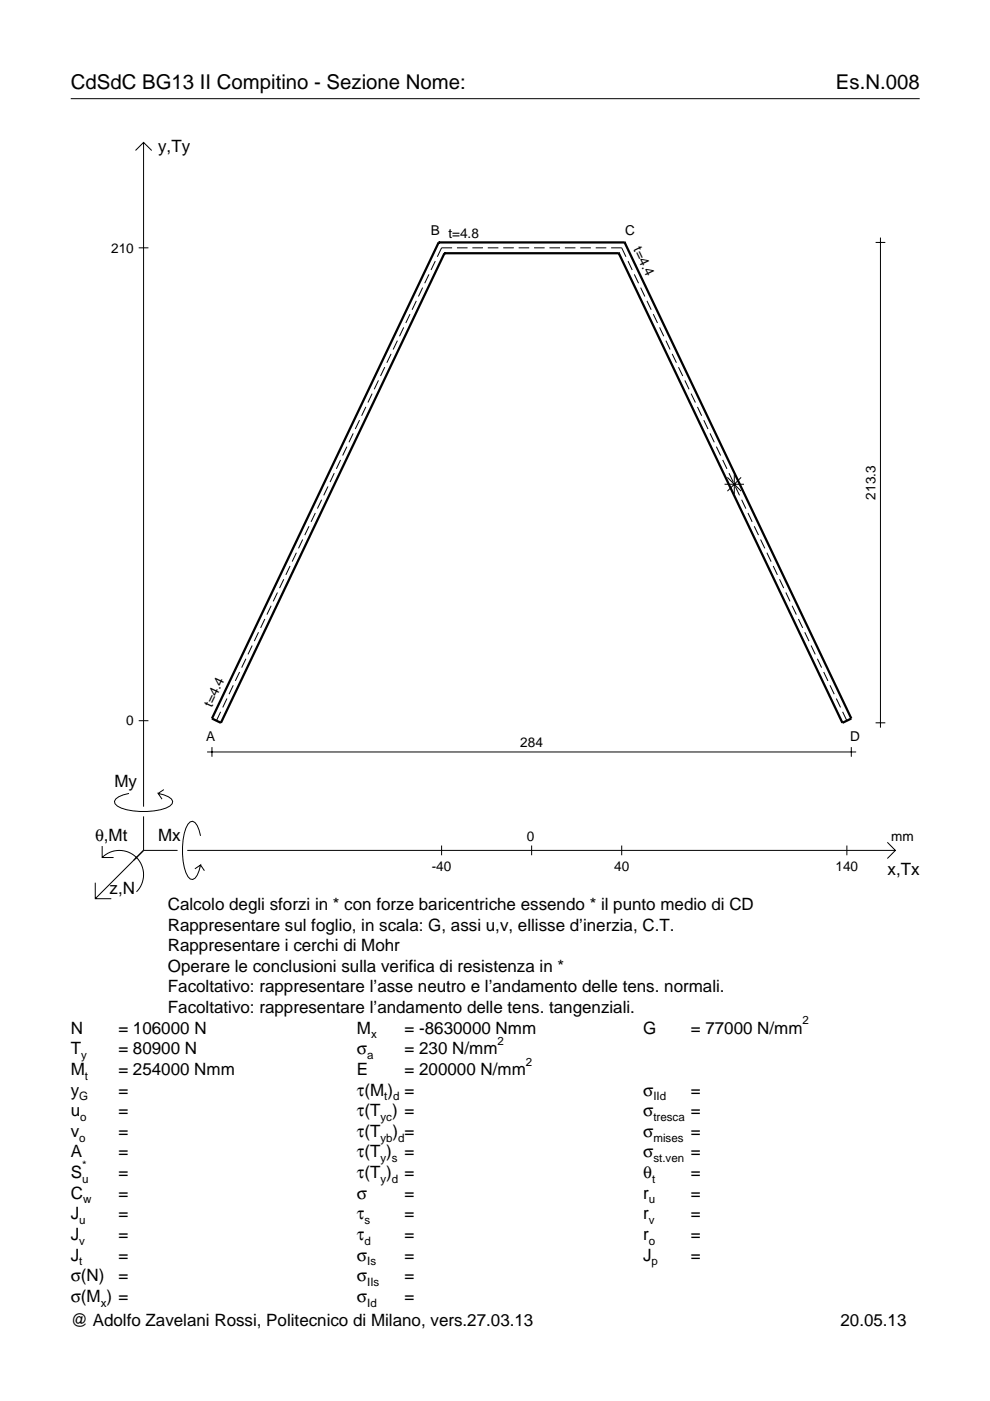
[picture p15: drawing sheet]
<svg xmlns="http://www.w3.org/2000/svg" width="210mm" height="297mm" viewBox="0 0 210 297" stroke-linecap="round" stroke-linejoin="round" font-family="sans-serif">
<defs><g id="words">
<g font-size="4.3">
<text x="15" y="18.9">CdSdC BG13 II Compitino - Sezione Nome:</text>
<text x="177.2" y="18.9">Es.N.008</text>
</g>
<g font-size="3.6">
<text x="33.5" y="32.3">y,Ty</text>
<text x="24.3" y="166.9">My</text>
<text x="20.1" y="178.2">θ,Mt</text>
<text x="33.5" y="178.2">Mx</text>
<text x="188.2" y="185.5">x,Tx</text>
<text x="23.2" y="189.6">z,N</text>
<text x="35.6" y="192.9">Calcolo degli sforzi in * con forze baricentriche essendo * il punto medio di CD</text>
<text x="35.6" y="197.3">Rappresentare sul foglio, in scala: G, assi u,v, ellisse d’inerzia, C.T.</text>
<text x="35.6" y="201.7">Rappresentare i cerchi di Mohr</text>
<text x="35.6" y="206">Operare le conclusioni sulla verifica di resistenza in *</text>
<text x="35.6" y="210.4">Facoltativo: rappresentare l’asse neutro e l’andamento delle tens. normali.</text>
<text x="35.6" y="214.8">Facoltativo: rappresentare l’andamento delle tens. tangenziali.</text>
<text x="15" y="219.2">N</text>
<text x="25.1" y="219.2">= 106000 N</text>
<text x="75.7" y="219.2">M</text>
<text x="85.8" y="219.2">= -8630000 Nmm</text>
<text x="136.4" y="219.2">G</text>
<text x="146.5" y="219.2">= 77000 N/mm</text>
<text x="15" y="227.9">M</text>
<text x="15" y="223.5">T</text>
<text x="25.1" y="223.5">= 80900 N</text>
<text x="25.1" y="227.9">= 254000 Nmm</text>
<text x="75.7" y="223.5">σ</text>
<text x="75.7" y="227.9">E</text>
<text x="85.8" y="223.5">= 230 N/mm</text>
<text x="85.8" y="227.9">= 200000 N/mm</text>
<text x="15" y="232.3">y</text>
<text x="25.1" y="232.3">=</text>
<text x="75.7" y="232.3">τ(M ) =</text>
<text x="136.4" y="232.3">σ</text>
<text x="146.5" y="232.3">=</text>
<text x="15" y="236.7">u</text>
<text x="25.1" y="236.7">=</text>
<text x="75.7" y="236.7">τ(T ) =</text>
<text x="136.4" y="236.7">σ</text>
<text x="146.5" y="236.7">=</text>
<text x="15" y="241">v</text>
<text x="15" y="245.4">A</text>
<text x="25.1" y="241">=</text>
<text x="25.1" y="245.4">=</text>
<text x="75.7" y="245.4">τ(T )</text>
<text x="75.7" y="241">τ(T</text>
<text x="83.3" y="241">) =</text>
<text x="85.8" y="245.4">=</text>
<text x="136.4" y="241">σ</text>
<text x="136.4" y="245.4">σ</text>
<text x="146.5" y="241">=</text>
<text x="146.5" y="245.4">=</text>
<text x="15" y="249.8">S</text>
<text x="25.1" y="249.8">=</text>
<text x="75.7" y="249.8">τ(T )</text>
<text x="85.8" y="249.8">=</text>
<text x="136.4" y="249.8">θ</text>
<text x="146.5" y="249.8">=</text>
<text x="15" y="254.2">C</text>
<text x="25.1" y="254.2">=</text>
<text x="75.7" y="254.2">σ</text>
<text x="85.8" y="254.2">=</text>
<text x="136.4" y="254.2">r</text>
<text x="146.5" y="254.2">=</text>
<text x="15" y="258.5">J</text>
<text x="15" y="262.9">J</text>
<text x="25.1" y="258.5">=</text>
<text x="25.1" y="262.9">=</text>
<text x="75.7" y="258.5">τ</text>
<text x="75.7" y="262.9">τ</text>
<text x="85.8" y="258.5">=</text>
<text x="85.8" y="262.9">=</text>
<text x="136.4" y="258.5">r</text>
<text x="136.4" y="262.9">r</text>
<text x="146.5" y="258.5">=</text>
<text x="146.5" y="262.9">=</text>
<text x="15" y="267.3">J</text>
<text x="25.1" y="267.3">=</text>
<text x="75.7" y="267.3">σ</text>
<text x="85.8" y="267.3">=</text>
<text x="136.4" y="267.3">J</text>
<text x="146.5" y="267.3">=</text>
<text x="15" y="271.7">σ(N)</text>
<text x="25.1" y="271.7">=</text>
<text x="75.7" y="271.7">σ</text>
<text x="85.8" y="271.7">=</text>
<text x="15" y="281.2">@ Adolfo Zavelani Rossi, Politecnico di Milano, vers.27.03.13</text>
<text x="15" y="276">σ(M ) =</text>
<text x="75.7" y="276">σ</text>
<text x="85.8" y="276">=</text>
<text x="178.2" y="281.2">20.05.13</text>
</g>
<g font-size="2.9">
<text x="23.6" y="53.5">210</text>
<text x="91.4" y="49.8">B t=4.8</text>
<text x="132.6" y="49.8">C</text>
<text x="134.2" y="52.8" transform="rotate(65 134.2 52.8)">t=4.4</text>
<text x="185.6" y="105.9" transform="rotate(-90 185.6 105.9)">213.3</text>
<text x="26.8" y="153.8">0</text>
<text x="44.9" y="150" transform="rotate(-65 44.9 150)">t=4.4</text>
<text x="43.7" y="157.2">A</text>
<text x="110.3" y="158.4">284</text>
<text x="180.3" y="157.2">D</text>
<text x="111.7" y="178.2">0</text>
<text x="189" y="178.2">mm</text>
<text x="91.5" y="184.7">-40</text>
<text x="130.2" y="184.7">40</text>
<text x="177.2" y="184.7">140</text>
</g>
<g font-size="2.4">
<text x="78.7" y="220.2">x</text>
<text x="105.5" y="221.5">2</text>
<text x="170.2" y="217.2">2</text>
<text x="17.2" y="224.5">y</text>
<text x="77.9" y="224.5">a</text>
<text x="111.5" y="225.9">2</text>
<text x="16.8" y="233.3">G</text>
<text x="18" y="228.9">t</text>
<text x="81.5" y="233.3">t d</text>
<text x="138.5" y="233.3">IId</text>
<text x="17" y="237.7">o</text>
<text x="80.7" y="237.7">yc</text>
<text x="138.5" y="237.7">tresca</text>
<text x="16.8" y="242">o</text>
<text x="80.7" y="242">yb d</text>
<text x="138.5" y="242">mises</text>
<text x="17.4" y="250.8">u</text>
<text x="17.4" y="247.8">*</text>
<text x="80.7" y="246.4">y s</text>
<text x="80.7" y="250.8">y d</text>
<text x="138.2" y="250.8">t</text>
<text x="138.5" y="246.4">st.ven</text>
<text x="17.6" y="255.2">w</text>
<text x="137.6" y="255.2">u</text>
<text x="16.8" y="259.5">u</text>
<text x="16.8" y="263.9">v</text>
<text x="77.3" y="259.5">s</text>
<text x="77.3" y="263.9">d</text>
<text x="137.6" y="259.5">v</text>
<text x="137.6" y="263.9">o</text>
<text x="16.8" y="268.3">t</text>
<text x="77.9" y="268.3">Is</text>
<text x="138.2" y="268.3">p</text>
<text x="77.9" y="272.7">IIs</text>
<text x="21.4" y="277">x</text>
<text x="77.9" y="277">Id</text>
</g>
</g></defs>
<g fill="none" stroke="#000" stroke-width=".21">
<path d="M15 20.9h180M28.7 31.9l1.7-1.7 1.8 1.7M30.4 30.2v140.8M29.4 52.5h2.1M90.9 58.2l-.9 1.9M92.3 55.4l-.9 1.8M95.9 52.5h-2.3l-.9 1.9M96.9 52.5h2.2M100.2 52.5h2.2M103.4 52.5h2.3M106.7 52.5h2.2M110 52.5h2.2"/>
<path d="M113.2 52.5h2.3M116.5 52.5h2.2M119.8 52.5h2.2M123 52.5h2.3M126.3 52.5h2.2M129.6 52.5h2.2l.9 1.9M133.2 55.4l.8 1.8M134.5 58.2l.9 1.9M185.6 51.4h2.1M186.7 50.4v103.9M81.6 77.8l-.9 1.9M82.9 75l-.9 1.9"/>
<path d="M84.3 72.2l-.9 1.9M85.6 69.4l-.9 1.9M86.9 66.6l-.9 1.9M88.3 63.8l-.9 1.9M89.6 61l-.9 1.9M135.8 61l.9 1.9M137.2 63.8l.9 1.9M138.5 66.6l.9 1.9M139.8 69.4l.9 1.9M141.2 72.2l.9 1.9M142.5 75l.9 1.9M143.9 77.8l.9 1.9"/>
<path d="M72.2 97.5l-.9 1.9M73.5 94.7l-.9 1.9M74.9 91.9l-.9 1.9M76.2 89.1l-.9 1.9M77.6 86.3l-.9 1.9M78.9 83.5l-.9 1.8M80.2 80.7l-.9 1.8M145.2 80.7l.9 1.8M146.5 83.5l.9 1.8M147.9 86.3l.9 1.9M149.2 89.1l.9 1.9M150.5 91.9l.9 1.9"/>
<path d="M151.9 94.7l.9 1.9M153.2 97.5l.9 1.9M62.8 117.2l-.9 1.9M64.2 114.4l-.9 1.9M65.5 111.6l-.9 1.9M66.9 108.8l-.9 1.8M68.2 106l-.9 1.8M69.5 103.1l-.9 1.9M70.9 100.3l-.9 1.9M153.6 102.7h4.1M154.2 101.2l2.9 2.9M154.6 100.3l.9 1.9"/>
<path d="M155.7 100.6v4.1M155.9 103.1l.9 1.9M157.1 101.2l-2.9 2.9M157.2 106l.9 1.8M158.6 108.8l.9 1.8M159.9 111.6l.9 1.9M161.3 114.4l.9 1.9M162.6 117.2l.9 1.9M52.1 139.7l-.9 1.9M53.5 136.9l-.9 1.8M54.8 134.1l-.9 1.8M56.1 131.2l-.8 1.9"/>
<path d="M57.5 128.4l-.9 1.9M58.8 125.6l-.9 1.9M60.2 122.8l-.9 1.9M61.5 120l-.9 1.9M163.9 120l.9 1.9M165.3 122.8l.9 1.9M166.6 125.6l.9 1.9M167.9 128.4l.9 1.9M169.3 131.2l.9 1.9M170.6 134.1l.9 1.8M172 136.9l.9 1.8M173.3 139.7l.9 1.9"/>
<path d="M29.4 152.8h2.1M43.9 159.4h137.6M44.9 158.4v2.1M46.8 150.9l-.9 1.9M48.1 148.1l-.9 1.9M49.5 145.3l-.9 1.9M50.8 142.5l-.9 1.9M174.6 142.5l.9 1.9M176 145.3l.9 1.9M177.3 148.1l.9 1.9M178.7 150.9l.9 1.9M180.5 158.4v2.1"/>
<path d="M185.6 153.3h2.1M21.7 179.4v2.4h2.4M27.3 168.2a3.6 3.6 0 0 0-3 1.7l.1 .5a5.6 5.6 0 0 0 3.8 1.5 13.4 13.4 0 0 0 7.8-1l.5-.5 .1-.5a3.6 3.6 0 0 0-3.1-1.7l.8 1.2M30.4 173.1v7.2M34.7 167.4l-1.2 .8M42.5 177.2a3.6 3.6 0 0 0-1.7-3.1l-.5 .2a5.7 5.7 0 0 0-1.5 3.7 13.3 13.3 0 0 0 1 7.9l.5 .5 .5 .1a3.6 3.6 0 0 0 1.7-3.1l-1.2 .8M93.6 179.3v2M112.7 179.3v2M131.8 179.3v2M179.6 179.3v2M188.1 178.6l1.7 1.7-1.7 1.7M20.2 187.2v3.3h3.4"/>
<path d="M21.7 181.8a5.1 5.1 0 0 1 7.2 0 5.1 5.1 0 0 1 0 7.3M30.4 180.3l-10.2 10.2M30.4 180.3h7.2M39.7 180.3h150.1M42.5 183.4l.8 1.2"/>
</g>
<path d="M93 51.4h.1M93 51.4l-48.1 100.9 1.9 1 47.4-99.6M93 51.4h39.4M94.2 53.7h.1M94.2 53.7h37M131.2 53.7h.1M132.4 51.4h.1M132.4 51.4l48.1 100.9-1.9 1-47.4-99.6" fill="none" stroke="#000" stroke-width=".48"/>
<use href="#words"/>
</svg>
